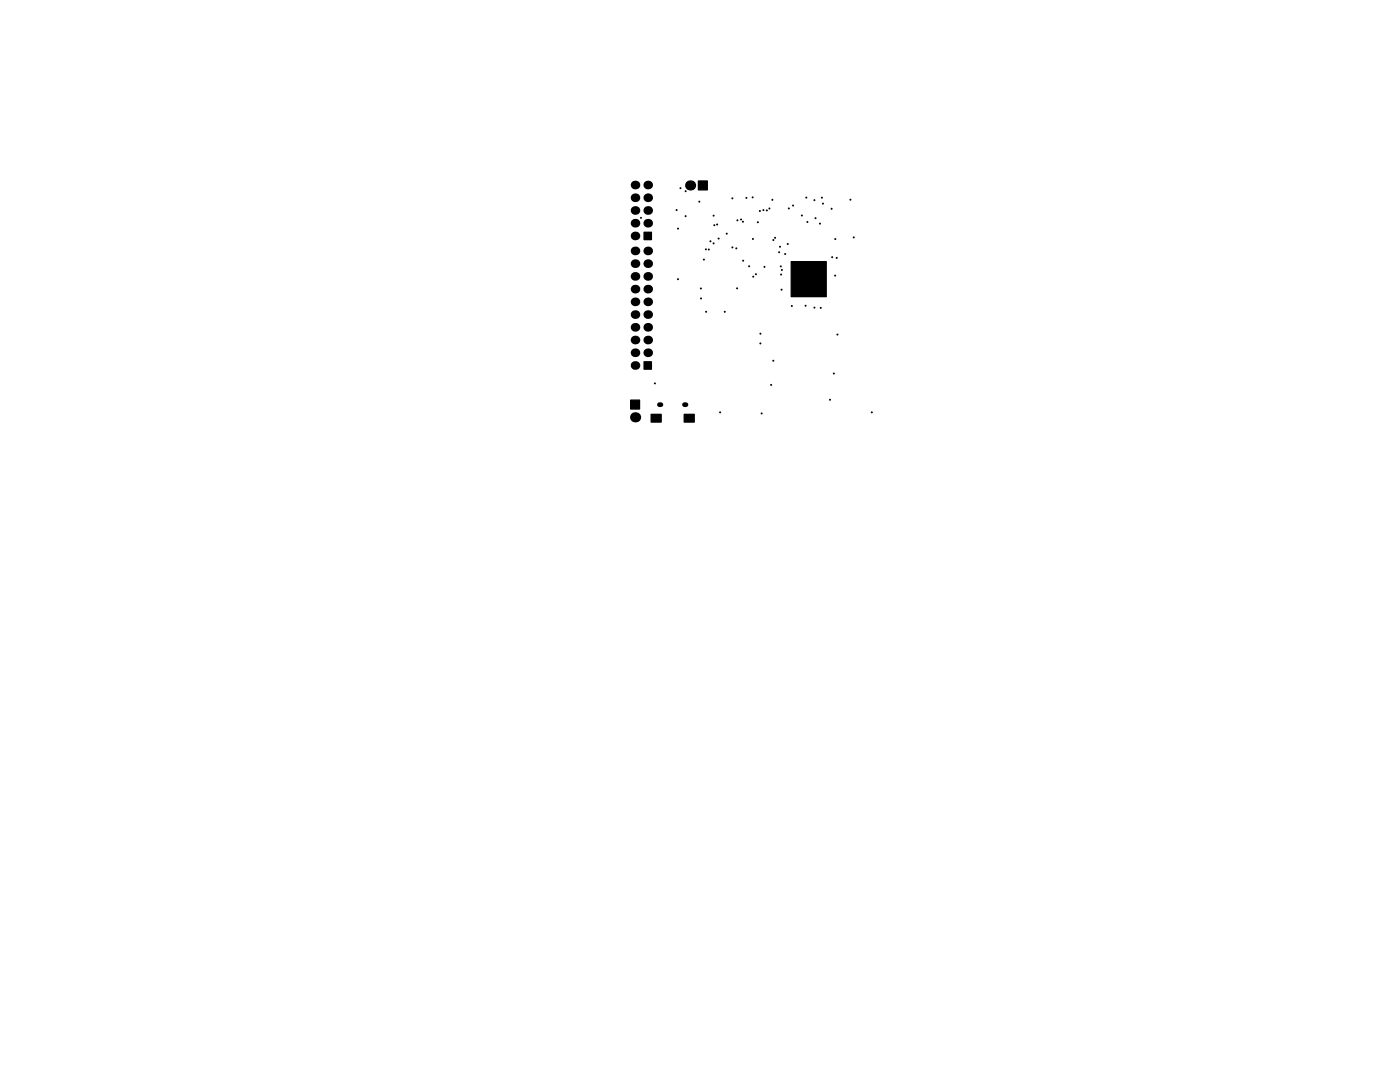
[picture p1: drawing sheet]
<svg xmlns="http://www.w3.org/2000/svg" width="279mm" height="216mm" viewBox="0 0 279 216" stroke-linecap="round" stroke-linejoin="round" font-family="sans-serif">
<g fill="#000" stroke="#000" stroke-width=".25">
<path d="M139.4 36.1h1.8v1.8h-1.8zM128.5 46.3h1.5v1.5h-1.5zM157.9 52.2h7v7h-7zM125.9 79.8h1.7v1.8h-1.7zM128.5 72.2h1.5v1.5h-1.5zM129.9 82.7h2v1.5h-2zM136.5 82.7h2v1.5h-2z"/>
<circle cx="135.8" cy="37.6" r=".07"/>
<circle cx="136.8" cy="38.2" r=".07"/>
<circle cx="146.2" cy="39.6" r=".07"/>
<circle cx="149" cy="39.5" r=".07"/>
<circle cx="150.2" cy="39.4" r=".07"/>
<circle cx="154.1" cy="39.9" r=".07"/>
<circle cx="160.9" cy="39.4" r=".07"/>
<circle cx="162.5" cy="39.9" r=".07"/>
<circle cx="164" cy="39.4" r=".07"/>
<circle cx="169.7" cy="39.8" r=".07"/>
<circle cx="127.9" cy="43.5" r=".07"/>
<circle cx="135" cy="41.9" r=".07"/>
<circle cx="135.3" cy="55.7" r=".07"/>
<circle cx="135.3" cy="45.6" r=".07"/>
<circle cx="136.8" cy="43.1" r=".07"/>
<circle cx="139.6" cy="40.2" r=".07"/>
<circle cx="139.9" cy="57.6" r=".07"/>
<circle cx="139.9" cy="59.6" r=".07"/>
<circle cx="140.5" cy="51.8" r=".07"/>
<circle cx="140.9" cy="49.8" r=".07"/>
<circle cx="141.5" cy="49.8" r=".07"/>
<circle cx="141.8" cy="48.1" r=".07"/>
<circle cx="142.4" cy="48.6" r=".07"/>
<circle cx="142.4" cy="43" r=".07"/>
<circle cx="142.6" cy="44.9" r=".07"/>
<circle cx="143.1" cy="44.8" r=".07"/>
<circle cx="143.4" cy="47.6" r=".07"/>
<circle cx="145" cy="46.6" r=".07"/>
<circle cx="146.2" cy="49.4" r=".07"/>
<circle cx="146.9" cy="49.6" r=".07"/>
<circle cx="147.1" cy="57.5" r=".07"/>
<circle cx="147.2" cy="44" r=".07"/>
<circle cx="147.9" cy="43.8" r=".07"/>
<circle cx="148.3" cy="44.2" r=".07"/>
<circle cx="148.3" cy="52" r=".07"/>
<circle cx="149.5" cy="53.1" r=".07"/>
<circle cx="150.3" cy="47.7" r=".07"/>
<circle cx="150.3" cy="55.2" r=".07"/>
<circle cx="150.9" cy="54.7" r=".07"/>
<circle cx="151.2" cy="44.4" r=".07"/>
<circle cx="151.6" cy="42.1" r=".07"/>
<circle cx="152.4" cy="41.9" r=".07"/>
<circle cx="152.6" cy="53.2" r=".07"/>
<circle cx="153" cy="42" r=".07"/>
<circle cx="153.6" cy="41.6" r=".07"/>
<circle cx="154.3" cy="47.9" r=".07"/>
<circle cx="154.7" cy="47.4" r=".07"/>
<circle cx="155.5" cy="50.3" r=".07"/>
<circle cx="155.7" cy="49.2" r=".07"/>
<circle cx="155.8" cy="53.2" r=".07"/>
<circle cx="155.9" cy="54.8" r=".07"/>
<circle cx="156" cy="57.8" r=".07"/>
<circle cx="156" cy="53.9" r=".07"/>
<circle cx="156.7" cy="50.7" r=".07"/>
<circle cx="157.2" cy="48.7" r=".07"/>
<circle cx="157.4" cy="41.6" r=".07"/>
<circle cx="158.3" cy="41" r=".07"/>
<circle cx="158.5" cy="54.1" r=".07"/>
<circle cx="158.5" cy="58.7" r=".07"/>
<circle cx="158.5" cy="55.6" r=".07"/>
<circle cx="158.5" cy="52.8" r=".07"/>
<circle cx="158.5" cy="57.2" r=".07"/>
<circle cx="159.8" cy="54.1" r=".07"/>
<circle cx="159.8" cy="58.7" r=".07"/>
<circle cx="159.8" cy="52.8" r=".07"/>
<circle cx="159.8" cy="55.6" r=".07"/>
<circle cx="159.8" cy="57.2" r=".07"/>
<circle cx="160" cy="43" r=".07"/>
<circle cx="161.1" cy="44.3" r=".07"/>
<circle cx="161.3" cy="52.8" r=".07"/>
<circle cx="161.3" cy="57.2" r=".07"/>
<circle cx="161.3" cy="54.1" r=".07"/>
<circle cx="161.3" cy="58.7" r=".07"/>
<circle cx="161.4" cy="55.7" r=".07"/>
<circle cx="162.6" cy="57.2" r=".07"/>
<circle cx="162.6" cy="58.7" r=".07"/>
<circle cx="162.6" cy="54.1" r=".07"/>
<circle cx="162.6" cy="52.8" r=".07"/>
<circle cx="162.6" cy="55.6" r=".07"/>
<circle cx="162.8" cy="43.5" r=".07"/>
<circle cx="163.6" cy="44.6" r=".07"/>
<circle cx="163.8" cy="55.6" r=".07"/>
<circle cx="163.8" cy="58.7" r=".07"/>
<circle cx="163.8" cy="54.1" r=".07"/>
<circle cx="163.8" cy="52.8" r=".07"/>
<circle cx="163.8" cy="57.2" r=".07"/>
<circle cx="164.2" cy="40.6" r=".07"/>
<circle cx="166" cy="41.7" r=".07"/>
<circle cx="166.1" cy="51.3" r=".07"/>
<circle cx="166.7" cy="55" r=".07"/>
<circle cx="166.7" cy="47.7" r=".07"/>
<circle cx="167" cy="51.5" r=".07"/>
<circle cx="170.4" cy="47.4" r=".07"/>
<circle cx="130.7" cy="76.5" r=".07"/>
<circle cx="140.9" cy="62.2" r=".07"/>
<circle cx="144.6" cy="62.2" r=".07"/>
<circle cx="151.8" cy="68.5" r=".07"/>
<circle cx="151.8" cy="66.6" r=".07"/>
<circle cx="153.9" cy="76.8" r=".07"/>
<circle cx="154.3" cy="72" r=".07"/>
<circle cx="158" cy="61.1" r=".07"/>
<circle cx="160.8" cy="61" r=".07"/>
<circle cx="162.5" cy="61.4" r=".07"/>
<circle cx="163.8" cy="61.4" r=".07"/>
<circle cx="165.6" cy="79.8" r=".07"/>
<circle cx="166.4" cy="74.5" r=".07"/>
<circle cx="167.1" cy="66.8" r=".07"/>
<circle cx="143.7" cy="82.3" r=".07"/>
<circle cx="152" cy="82.5" r=".07"/>
<circle cx="174" cy="82.3" r=".07"/>
</g>
<path d="M131.6 80.7h.3M136.6 80.7h.3" fill="none" stroke="#000" stroke-width=".95"/>
<g fill="#000">
<circle cx="126.7" cy="39.5" r=".86"/>
<circle cx="126.7" cy="36.9" r=".86"/>
<circle cx="129.3" cy="39.5" r=".86"/>
<circle cx="129.3" cy="36.9" r=".86"/>
<circle cx="137.7" cy="37" r="1.02"/>
<circle cx="126.7" cy="50.1" r=".86"/>
<circle cx="126.7" cy="44.5" r=".86"/>
<circle cx="126.7" cy="42" r=".86"/>
<circle cx="126.7" cy="57.7" r=".86"/>
<circle cx="126.7" cy="55.2" r=".86"/>
<circle cx="126.7" cy="47.1" r=".86"/>
<circle cx="126.7" cy="52.6" r=".86"/>
<circle cx="129.3" cy="44.5" r=".86"/>
<circle cx="129.3" cy="52.6" r=".86"/>
<circle cx="129.3" cy="50.1" r=".86"/>
<circle cx="129.3" cy="55.2" r=".86"/>
<circle cx="129.3" cy="57.7" r=".86"/>
<circle cx="129.3" cy="42" r=".86"/>
<circle cx="126.7" cy="70.4" r=".86"/>
<circle cx="126.7" cy="67.9" r=".86"/>
<circle cx="126.7" cy="62.8" r=".86"/>
<circle cx="126.7" cy="65.3" r=".86"/>
<circle cx="126.7" cy="60.2" r=".86"/>
<circle cx="126.7" cy="72.9" r=".86"/>
<circle cx="129.3" cy="62.8" r=".86"/>
<circle cx="129.3" cy="60.2" r=".86"/>
<circle cx="129.3" cy="70.4" r=".86"/>
<circle cx="129.3" cy="65.3" r=".86"/>
<circle cx="129.3" cy="67.9" r=".86"/>
<circle cx="126.8" cy="83.3" r="1.02"/>
</g>
</svg>
